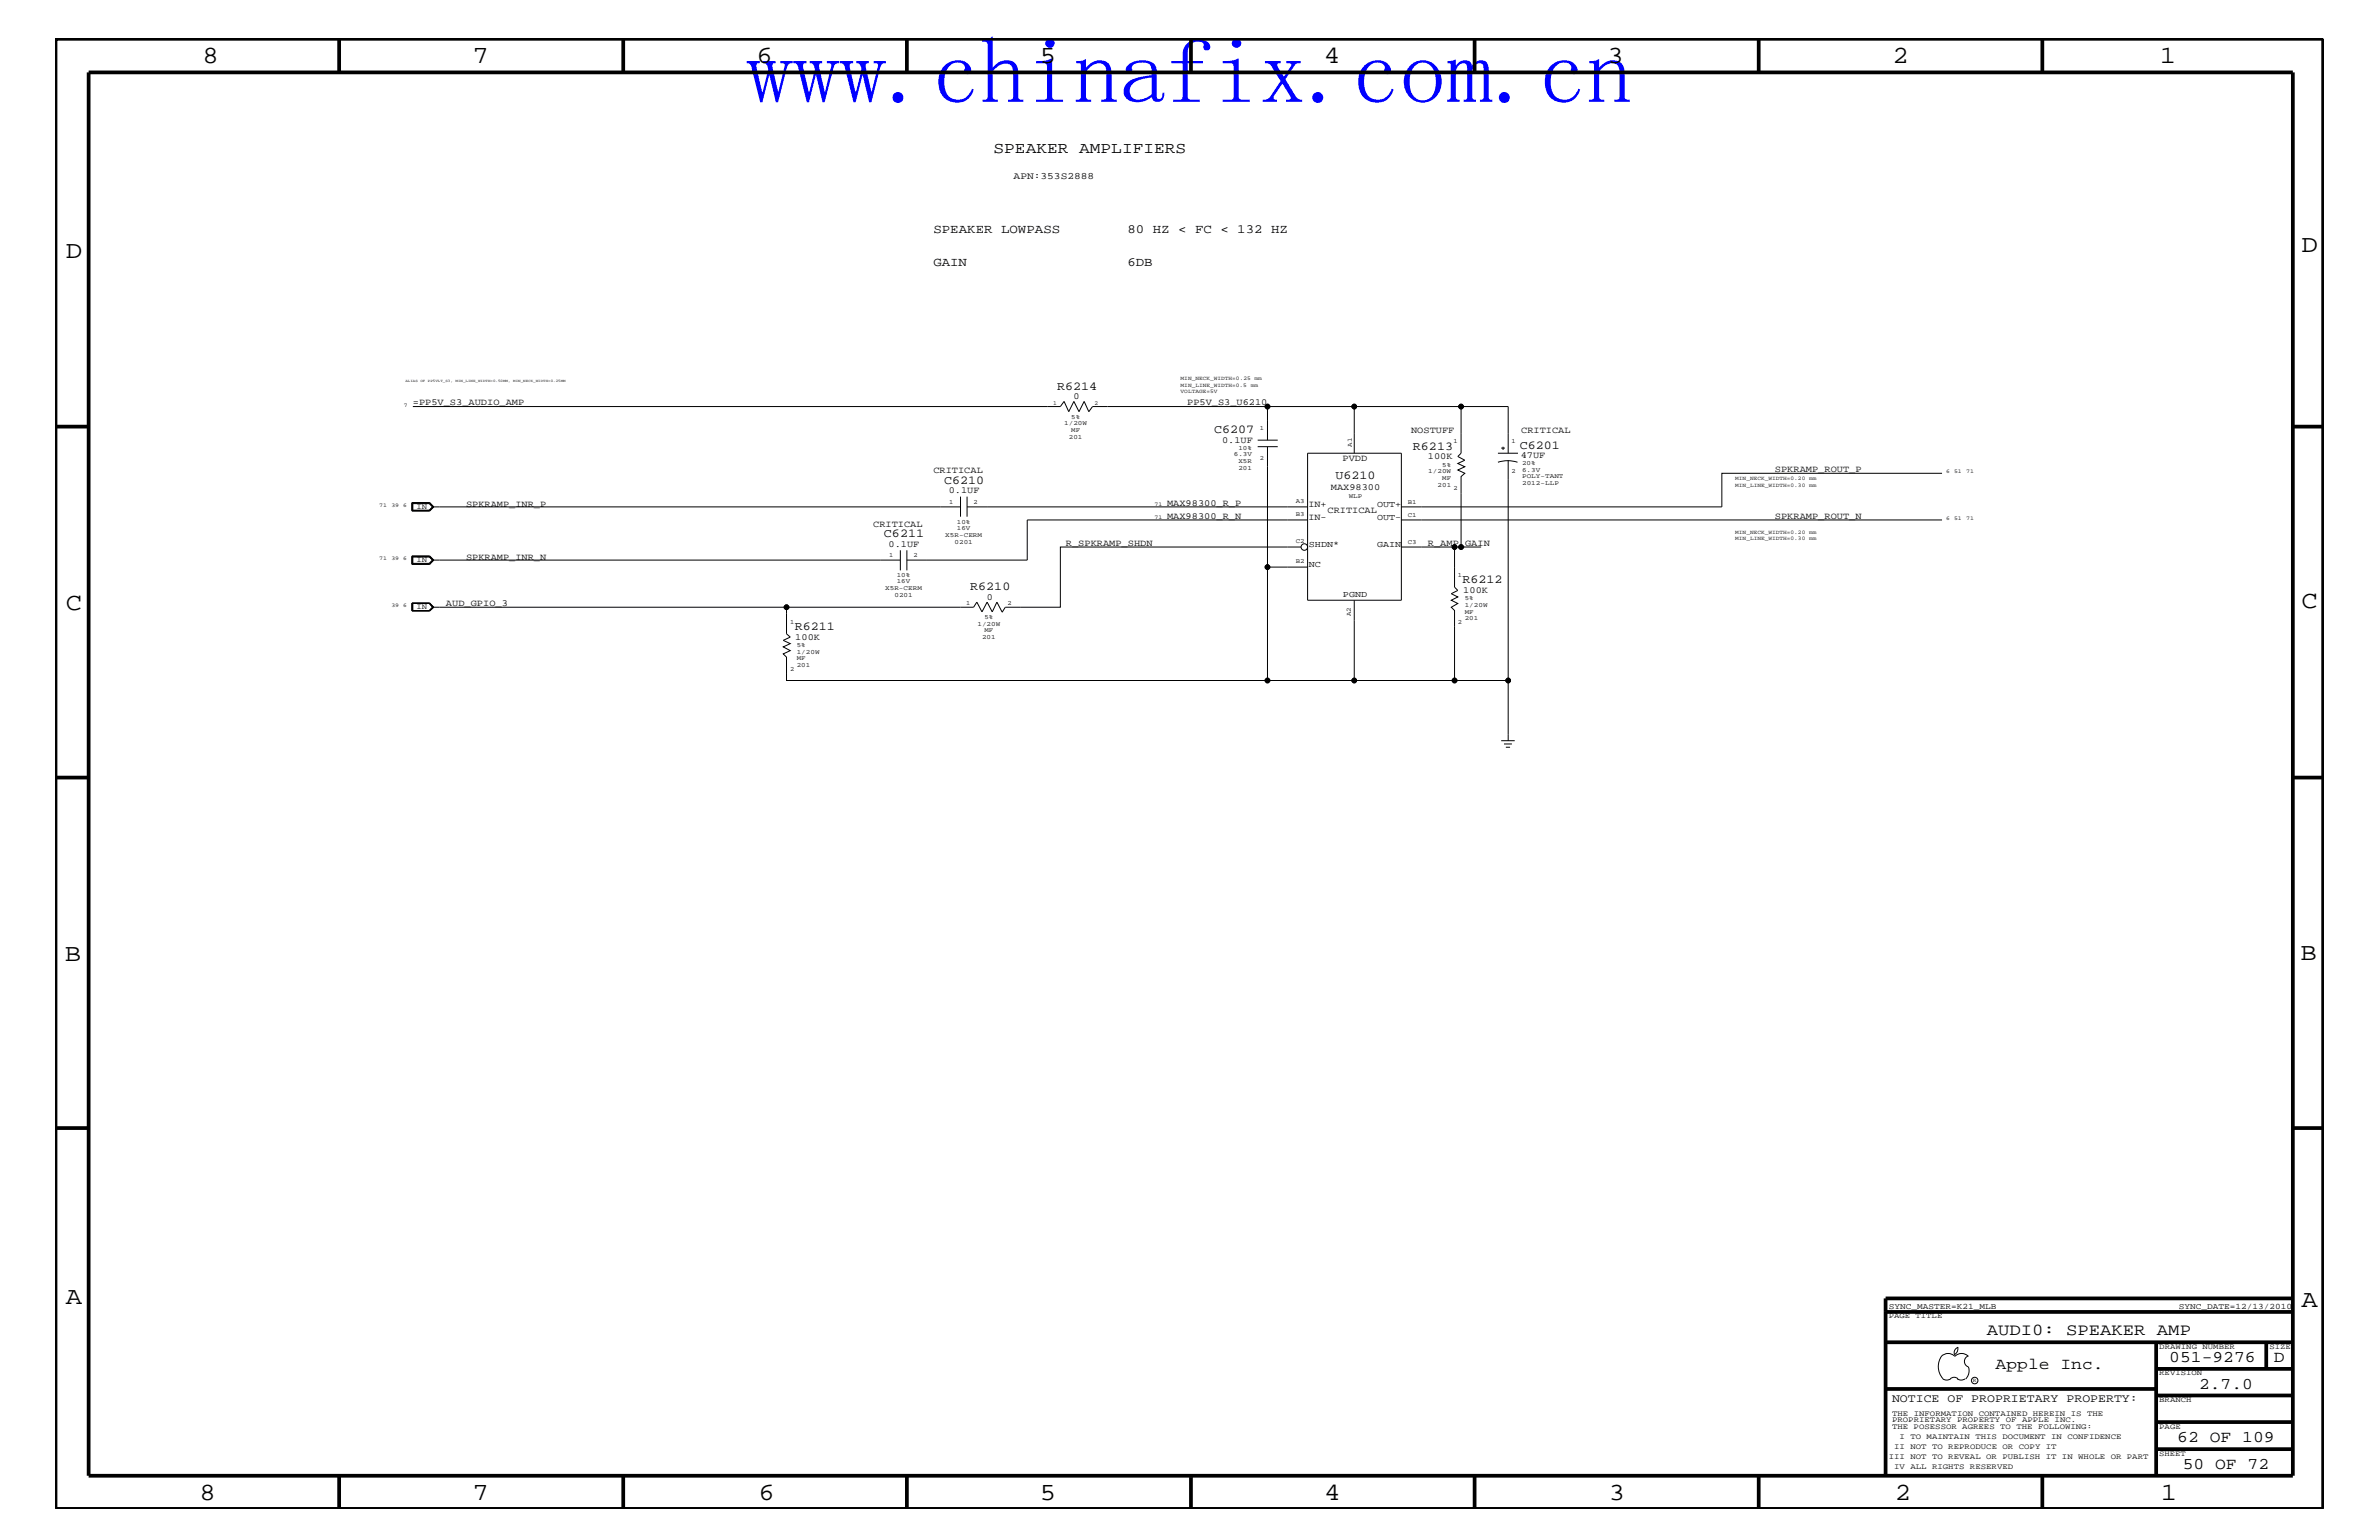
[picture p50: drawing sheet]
<svg xmlns="http://www.w3.org/2000/svg" width="432mm" height="279mm" viewBox="0 0 432 279" stroke-linecap="round" stroke-linejoin="round" font-family="sans-serif">
<defs><g id="words">
<text font-size="16.9" fill="#00f" x="135.5" y="18.7">www.chinafix.com.cn</text>
<g font-size="4.5">
<text x="36.7" y="11.5">8</text>
<text x="85.8" y="11.5">7</text>
<text x="137.3" y="11.5">6</text>
<text x="188.7" y="11.5">5</text>
<text x="240.3" y="11.5">4</text>
<text x="291.8" y="11.5">3</text>
<text x="343.5" y="11.5">2</text>
<text x="392" y="11.5">1</text>
<text x="11.9" y="46.8">D</text>
<text x="417.7" y="45.7">D</text>
<text x="11.9" y="110.6">C</text>
<text x="417.7" y="110.3">C</text>
<text x="11.8" y="174.3">B</text>
<text x="417.6" y="174.2">B</text>
<text x="11.9" y="236.7">A</text>
<text x="417.7" y="237.1">A</text>
<text x="36.2" y="272.1">8</text>
<text x="85.8" y="272.1">7</text>
<text x="137.7" y="272.1">6</text>
<text x="188.7" y="272.1">5</text>
<text x="240.4" y="272.1">4</text>
<text x="292" y="272.1">3</text>
<text x="343.9" y="272.1">2</text>
<text x="392.2" y="272.1">1</text>
</g>
<g font-size="3">
<text x="360.6" y="242.3">AUDI0: SPEAKER AMP</text>
<text x="362.2" y="248.4">Apple Inc.</text>
<text x="393.7" y="247.1">051-9276</text>
<text x="399.2" y="252">2.7.0</text>
<text x="412.7" y="247.1">D</text>
<text x="395.2" y="261.6">62 OF 109</text>
<text x="396.2" y="266.6">50 OF 72</text>
</g>
<text font-size="2.9" x="180.3" y="27.7">SPEAKER AMPLIFIERS</text>
<g font-size="2.3">
<text x="169.4" y="42.3">SPEAKER LOWPASS</text>
<text x="204.6" y="42.3">80 HZ &lt; FC &lt; 132 HZ</text>
<text x="169.4" y="48.3">GAIN</text>
<text x="204.6" y="48.3">6DB</text>
</g>
<g font-size="2.2">
<text x="191.9" y="70.7">R6214</text>
<text x="220.4" y="78.6">C6207</text>
<text x="256.5" y="81.6">R6213</text>
<text x="275.8" y="81.4">C6201</text>
<text x="171.4" y="87.7">C6210</text>
<text x="242.4" y="86.9">U6210</text>
<text x="160.4" y="97.4">C6211</text>
<text x="176.1" y="107.1">R6210</text>
<text x="265.4" y="105.8">R6212</text>
<text x="144.3" y="114.2">R6211</text>
</g>
<text font-size="2.1" x="343.4" y="254.4">NOTICE OF PROPRIETARY PROPERTY:</text>
<text font-size="1.8" x="184" y="32.5">APN:353S2888</text>
<g font-size="1.7">
<text x="74.9" y="73.5">=PP5V_S3_AUDIO_AMP</text>
<text x="194.9" y="72.4">0</text>
<text x="215.5" y="73.5">PP5V_S3_U6210</text>
<text x="221.8" y="80.5">0.1UF</text>
<text x="243.7" y="83.7">PVDD</text>
<text x="256.1" y="78.6">NOSTUFF</text>
<text x="259.2" y="83.3">100K</text>
<text x="276" y="83.1">47UF</text>
<text x="276.1" y="78.6">CRITICAL</text>
<text x="169.4" y="85.9">CRITICAL</text>
<text x="172.2" y="89.5">0.1UF</text>
<text x="241.6" y="88.8">MAX98300</text>
<text x="322.2" y="85.6">SPKRAMP_ROUT_P</text>
<text x="84.6" y="92">SPKRAMP_INR_P</text>
<text x="158.5" y="95.6">CRITICAL</text>
<text x="211.8" y="94.2">MAX98300_R_N</text>
<text x="211.8" y="91.7">MAX98300_R_P</text>
<text x="237.5" y="94.3">IN-</text>
<text x="237.5" y="92">IN+</text>
<text x="241" y="93.2">CRITICAL</text>
<text x="322.2" y="94.2">SPKRAMP_ROUT_N</text>
<text x="84.6" y="101.6">SPKRAMP_INR_N</text>
<text x="161.3" y="99.3">0.1UF</text>
<text x="193.5" y="99">R_SPKRAMP_SHDN</text>
<text x="259.2" y="99">R_AMP_GAIN</text>
<text x="265.6" y="107.6">100K</text>
<text x="80.9" y="109.9">AUD_GPIO_3</text>
<text x="179.1" y="108.8">0</text>
<text x="144.4" y="116.1">100K</text>
</g>
<g font-size="1.6">
<text x="249.9" y="92">OUT+</text>
<text x="249.9" y="94.3">OUT-</text>
<text x="237.6" y="99.3">SHDN*</text>
<text x="249.9" y="99.3">GAIN</text>
<text x="237.6" y="102.9">NC</text>
<text x="243.8" y="108.4">PGND</text>
</g>
<g font-size="1.5">
<text x="342.8" y="237.4">SYNC_MASTER=K21_MLB</text>
<text x="395.5" y="237.4">SYNC_DATE=12/13/2010</text>
</g>
<g font-size="1.4">
<text x="75.6" y="92.3">IN</text>
<text x="75.6" y="102.1">IN</text>
<text x="75.6" y="110.5">IN</text>
<text x="342.8" y="239.2">PAGE TITLE</text>
<text x="391.9" y="244.7">DRAWING NUMBER</text>
<text x="411.9" y="244.7">SIZE</text>
<text x="391.9" y="249.5">REVISION</text>
<text x="343.4" y="256.8">THE INFORMATION CONTAINED HEREIN IS THE</text>
<text x="391.9" y="254.4">BRANCH</text>
<text x="343.4" y="258">PROPRIETARY PROPERTY OF APPLE INC.</text>
<text x="343.4" y="259.3">THE POSESSOR AGREES TO THE FOLLOWING:</text>
<text x="343.8" y="262.9">II NOT TO REPRODUCE OR COPY IT</text>
<text x="344.8" y="261.1">I TO MAINTAIN THIS DOCUMENT IN CONFIDENCE</text>
<text x="391.9" y="259.3">PAGE</text>
<text x="342.8" y="264.7">III NOT TO REVEAL OR PUBLISH IT IN WHOLE OR PART</text>
<text x="343.8" y="266.6">IV ALL RIGHTS RESERVED</text>
<text x="391.9" y="264.1">SHEET</text>
</g>
<g font-size="1.2">
<text x="193.2" y="77.2">1/20W</text>
<text x="194.4" y="76">5%</text>
<text x="194" y="79.6">201</text>
<text x="194.4" y="78.3">MF</text>
<text x="223.9" y="82.7">6.3V</text>
<text x="224.8" y="81.6">10%</text>
<text x="224.8" y="83.9">X5R</text>
<text x="228.7" y="78">1</text>
<text x="228.7" y="83.5">2</text>
<text x="245.4" y="81.1" transform="rotate(-90 245.4 81.1)">A1</text>
<text x="263.8" y="80.5">1</text>
<text x="274.3" y="80.5">1</text>
<text x="224.8" y="85.2">201</text>
<text x="259.2" y="85.9">1/20W</text>
<text x="260.9" y="88.3">201</text>
<text x="261.8" y="87.1">MF</text>
<text x="261.8" y="84.7">5%</text>
<text x="263.8" y="88.9">2</text>
<text x="274.3" y="85.9">2</text>
<text x="276.3" y="88">2012-LLP</text>
<text x="276.3" y="85.6">6.3V</text>
<text x="276.3" y="84.4">20%</text>
<text x="276.3" y="86.7">POLY-TANT</text>
<text x="172.3" y="91.4">1</text>
<text x="173.7" y="95">10%</text>
<text x="176.7" y="91.4">2</text>
<text x="235.2" y="93.7">B3</text>
<text x="235.2" y="91.2">A3</text>
<text x="244.8" y="90.3">WLP</text>
<text x="255.5" y="93.8">C1</text>
<text x="255.5" y="91.4">B1</text>
<text x="161.4" y="101">1</text>
<text x="165.8" y="101">2</text>
<text x="171.6" y="97.4">X5R-CERM</text>
<text x="173.3" y="98.7">0201</text>
<text x="173.7" y="96.2">16V</text>
<text x="235.2" y="98.5">C2</text>
<text x="255.5" y="98.7">C3</text>
<text x="160.7" y="107.1">X5R-CERM</text>
<text x="162.8" y="104.7">10%</text>
<text x="162.8" y="105.9">16V</text>
<text x="235.2" y="102.1">B2</text>
<text x="264.6" y="104.7">1</text>
<text x="143.4" y="113.1">1</text>
<text x="162.3" y="108.3">0201</text>
<text x="175.3" y="109.8">1</text>
<text x="177.4" y="113.6">1/20W</text>
<text x="178.7" y="112.3">5%</text>
<text x="182.9" y="109.8">2</text>
<text x="245.2" y="111.8" transform="rotate(-90 245.2 111.8)">A2</text>
<text x="264.6" y="113.1">2</text>
<text x="265.9" y="110.2">1/20W</text>
<text x="265.9" y="108.9">5%</text>
<text x="265.9" y="112.6">201</text>
<text x="265.9" y="111.4">MF</text>
<text x="144.6" y="118.6">1/20W</text>
<text x="144.6" y="117.4">5%</text>
<text x="144.6" y="119.8">MF</text>
<text x="178.3" y="115.9">201</text>
<text x="178.7" y="114.8">MF</text>
<text x="143.4" y="121.7">2</text>
<text x="144.6" y="121">201</text>
</g>
<g font-size="1.1">
<text x="191.2" y="73.4">1</text>
<text x="198.6" y="73.4">2</text>
</g>
<g font-size="1">
<text x="214.3" y="68.9">MIN_NECK_WIDTH=0.25 mm</text>
<text x="214.3" y="71.3">VOLTAGE=5V</text>
<text x="214.3" y="70.1">MIN_LINE_WIDTH=0.5 mm</text>
<text x="73.3" y="73.8">7</text>
<text x="315" y="87.1">MIN_NECK_WIDTH=0.20 mm</text>
<text x="315" y="88.3">MIN_LINE_WIDTH=0.30 mm</text>
<text x="353.2" y="85.9">6</text>
<text x="354.7" y="85.9">51</text>
<text x="356.9" y="85.9">71</text>
<text x="68.8" y="92">71</text>
<text x="71" y="92">39 6</text>
<text x="209.5" y="94.2">71</text>
<text x="209.5" y="91.7">71</text>
<text x="353.2" y="94.3">6</text>
<text x="354.7" y="94.3">51</text>
<text x="356.9" y="94.3">71</text>
<text x="68.8" y="101.6">71</text>
<text x="71" y="101.6">39 6</text>
<text x="315" y="98">MIN_LINE_WIDTH=0.30 mm</text>
<text x="315" y="96.8">MIN_NECK_WIDTH=0.20 mm</text>
<text x="71" y="110.2">39 6</text>
<text x="358.1" y="250.7">R</text>
</g>
<text font-size=".7" x="73.6" y="69.3">ALIAS OF PP5VLT_S3, MIN_LINE_WIDTH=0.50MM, MIN_NECK_WIDTH=0.25MM</text>
</g></defs>
<g fill="none" stroke="#000" stroke-width=".18">
<path d="M74.9 73.8h117.6l.6-1 .9 1.9 .9-1.9 .9 1.9 1-1.9 .8 1.9 .7-.9h31.8M228.3 79.9h3.6M245.8 73.8h-15.7v6.1M265.2 73.8h-19.4v8.4M74.8 91.2h3.2l.7 .8-.7 .7h-3.2zM74.8 92.6h3.2M74.8 92.6v-1.3h3.2l.6 .7-.6 .6M74.9 91.4h3l.6 .6-.6 .6h-3zM78 91.2l.7 .8-.7 .6M78.5 92h95.8M163.4 99.8v3.7M164.6 99.8v3.7"/>
<path d="M174.3 90.1v3.6M175.5 90.1v3.6M175.5 92h61.8M228.3 81h3.6M230.1 81v21.9h7.2M236.1 99.2h-43.6v11h-10l-.6 .9M237.3 94.3h-50.9v7.3h-21.8M237.3 82.2h17.1v26.7h-17.1zM254.4 94.3h98.1M254.4 99.2h9.6M265.2 99.2h-1.2v7.3l.6 .6-1.2 .6 1.2 .6-1.2 .6 1.2 .6-1.2 .7 .6 .6v12.7h-18.2M265.2 99.2h3.6"/>
<path d="M271.9 83.9a5.8 5.8 0 0 1 3.5 0M271.9 82.2h3.6M272.5 81.3h.7M272.8 81v.6M273.7 82.2v-8.4h-8.5v8.4l-.6 .6 1.3 .7-1.3 .6 1.3 .6-1.3 .6 1.3 .6-.7 .6v12.7M273.7 83.5v40h-9.7M352.5 85.9h-40v6.1h-58.1M74.8 100.9h3.2l.7 .7-.7 .8h-3.2zM74.8 100.9h3.2l.7 .7-.7 .8M74.8 101h3.2l.6 .6-.6 .7h-3.2zM74.8 109.5h3.2l.6 .7-.6 .6h-3.2zM74.9 101v1.2h3l.6-.6"/>
<path d="M74.9 109.5v1.3M77.9 101l.6 .6M77.9 109.5l.6 .7M78 109.4h-3.2v1.4h3.2M78 109.4l.7 .8-.7 .6M78.5 101.6h84.9M78.5 110.2h64.3M78.5 110.2l-.6 .6M230.1 102.9v20.6h-87.3v-4.3l-.6-.6 1.2-.6-1.2-.6 1.2-.6-1.2-.6 1.2-.6-.6-.6v-4.8h33.9l.6-1 .9 1.8 1-1.8 .9 1.8 .8-1.8 1 1.8M245.8 108.9v14.6h-15.7M272.5 134.4h2.4M273 135h1.4"/>
<path d="M273.3 135.6h.8M273.7 123.5v10.9M352.4 246.1a1.69 1.69 0 0 1 2.4 0M352.4 246a3.3 3.3 0 0 0 .3 4.1M352.6 250.2l.7 .2 .7-.2M354 250.2l.7-.3 .7 .3M354.8 246.1a1.69 1.69 0 0 1 2.5 0M355.3 250.2l.7 .2 .7-.2M355.3 244.4l.1 .3a1.18 1.18 0 0 1-.6 1M355.4 244.4a.99 .99 0 0 0-.6 1.4M357.2 246a1.04 1.04 0 0 0-.6 1 1.04 1.04 0 0 0 .6 1M357.3 248l.1 .7a2.11 2.11 0 0 1-.6 1.5"/>
<circle cx="230.1" cy="73.8" r=".42"/>
<circle cx="245.8" cy="73.8" r=".42"/>
<circle cx="265.2" cy="73.8" r=".42"/>
<circle cx="236.7" cy="99.2" r=".59"/>
<circle cx="264" cy="99.2" r=".42"/>
<circle cx="265.2" cy="99.2" r=".42"/>
<circle cx="142.8" cy="110.2" r=".42"/>
<circle cx="230.1" cy="102.9" r=".42"/>
<circle cx="230.1" cy="123.5" r=".42"/>
<circle cx="245.8" cy="123.5" r=".42"/>
<circle cx="264" cy="123.5" r=".42"/>
<circle cx="273.7" cy="123.5" r=".42"/>
<circle cx="358.4" cy="250.5" r=".59"/>
</g>
<g fill="none" stroke="#000" stroke-width=".68" stroke-linecap="butt">
<path d="M10.1 7h411.6v266.8h-411.6zM16.1 13.1h400.1v254.6h-400.1zM61.6 7v6.1M113.1 7v6.1M164.6 7v6.1M216.2 7v6.1M267.6 7v6.1M319.2 7v6.1M370.7 7v6.1M10.1 77.4h6M416.2 77.4h5.5M10.1 141.1h6"/>
<path d="M416.2 141.1h5.5M10.1 204.7h6M416.2 204.7h5.5M342.2 238h74M416.2 235.6h-74v32.1M342.2 243.5h74M342.2 252h49.2M391.4 248.4h24.8M391.4 243.5v24.2M391.4 258h24.8M391.4 253.2h24.8M411.3 243.5v4.9"/>
<path d="M61.6 267.7v6.1M113.1 267.7v6.1M164.6 267.7v6.1M216.2 268v5.8M267.6 267.7v6.1M319.2 267.7v6.1M370.7 267.7v6.1M391.4 262.9h24.8"/>
</g>
<g fill="#000">
<circle cx="230.1" cy="73.8" r=".42"/>
<circle cx="245.8" cy="73.8" r=".42"/>
<circle cx="265.2" cy="73.8" r=".42"/>
<circle cx="264" cy="99.2" r=".42"/>
<circle cx="265.2" cy="99.2" r=".42"/>
<circle cx="142.8" cy="110.2" r=".42"/>
<circle cx="230.1" cy="102.9" r=".42"/>
<circle cx="230.1" cy="123.5" r=".42"/>
<circle cx="245.8" cy="123.5" r=".42"/>
<circle cx="264" cy="123.5" r=".42"/>
<circle cx="273.7" cy="123.5" r=".42"/>
</g>
<use href="#words"/>
</svg>
